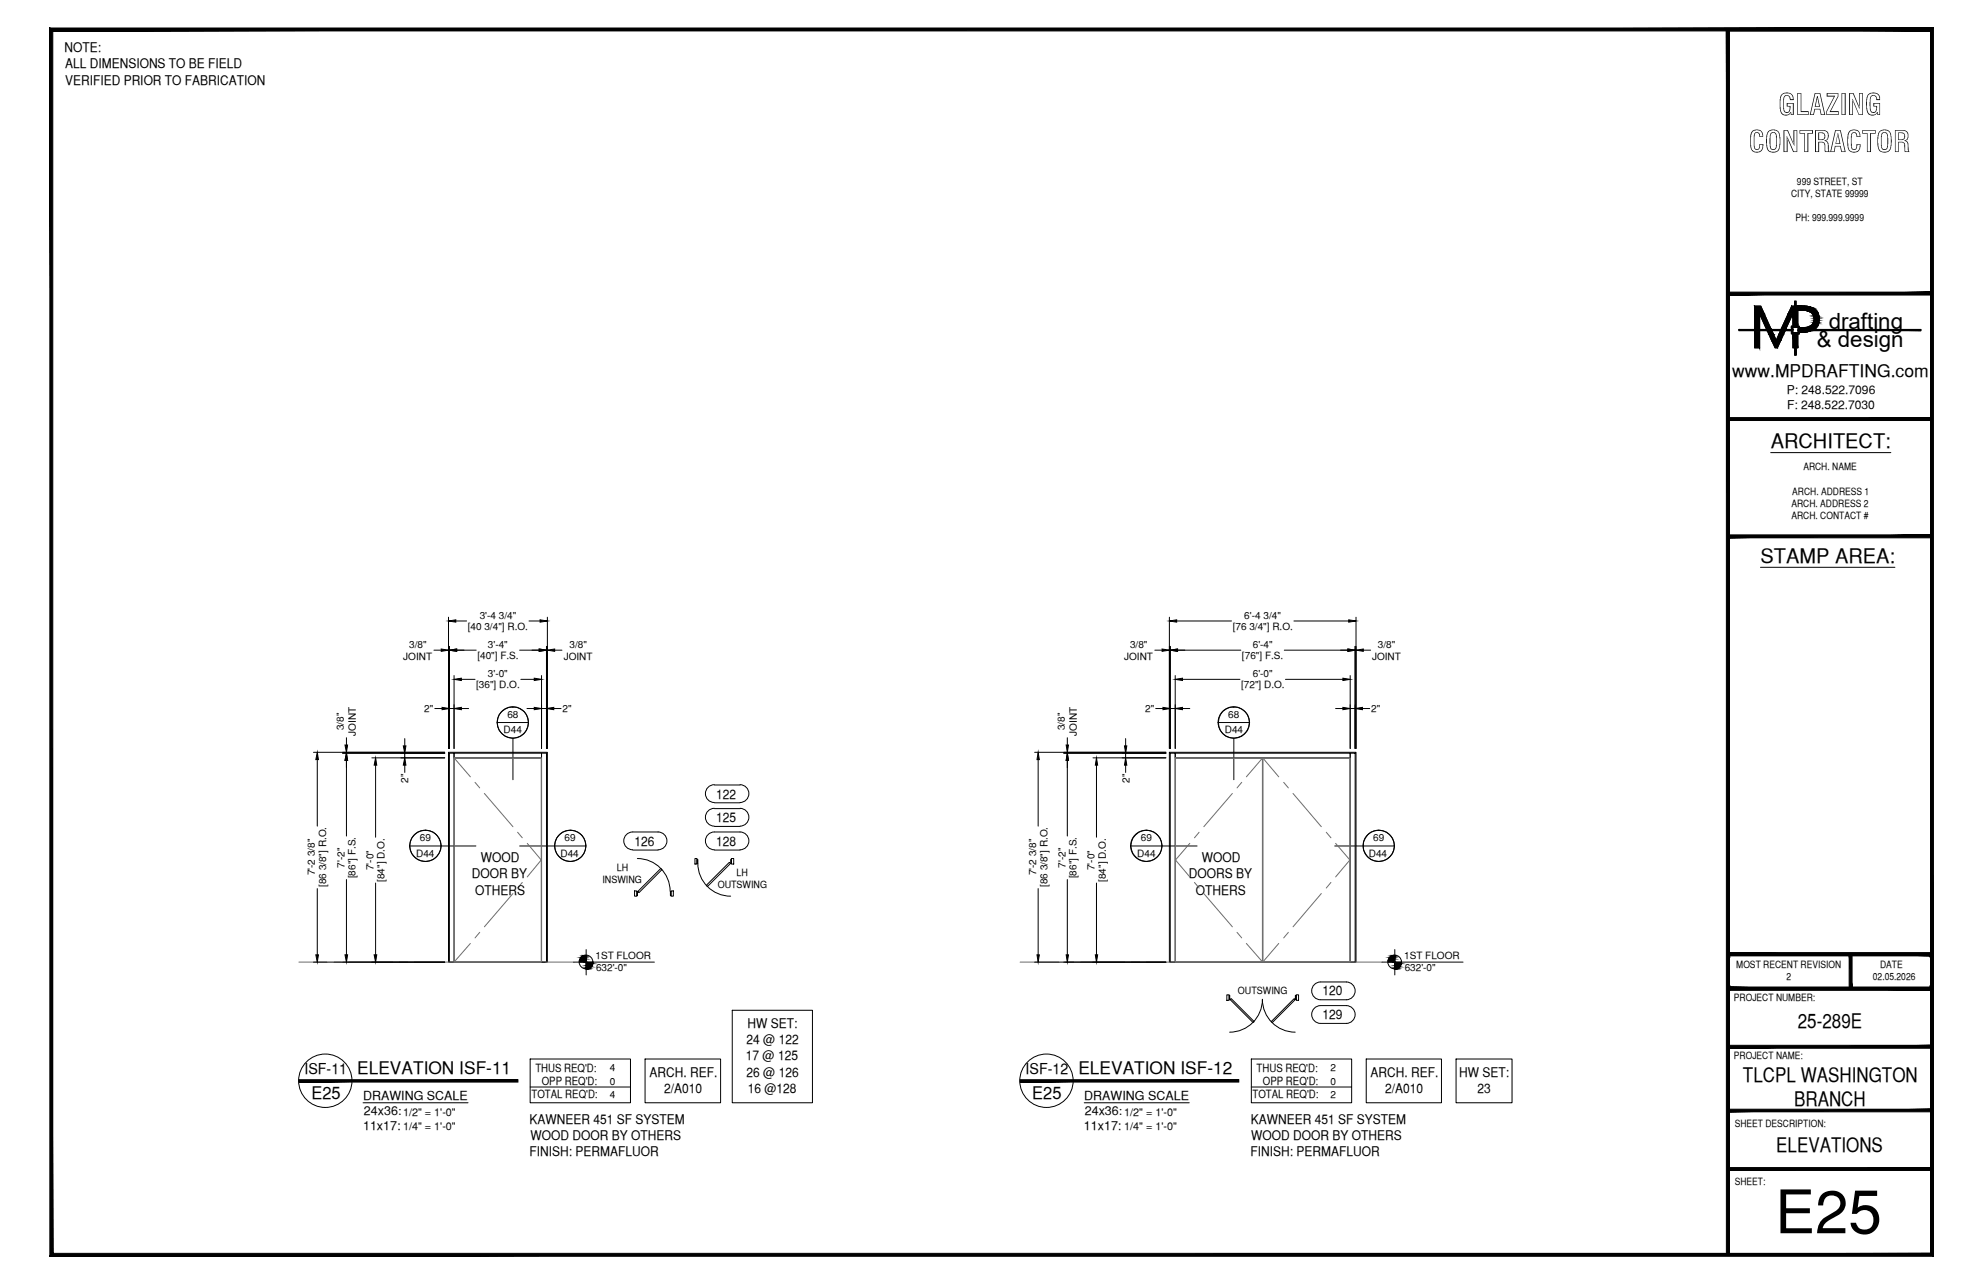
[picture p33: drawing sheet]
<svg xmlns="http://www.w3.org/2000/svg" width="432mm" height="279mm" viewBox="0 0 432 279" stroke-linecap="round" stroke-linejoin="round" font-family="sans-serif">
<defs><g id="words">
<text font-size="13.1" x="386.5" y="268.4">E25</text>
<g font-size="6.3">
<text x="387.2" y="25">GLAZING</text>
<text x="380.8" y="33.1">CONTRACTOR</text>
</g>
<g font-size="4.9">
<text x="398.2" y="71.5">drafting</text>
<text x="395.6" y="75.5">&amp; design</text>
</g>
<g font-size="4.4">
<text x="385.6" y="97.5">ARCHITECT:</text>
<text x="383.3" y="122.5">STAMP AREA:</text>
<text x="391.5" y="223.7">25-289E</text>
<text x="379.5" y="235.4">TLCPL WASHINGTON</text>
<text x="390.7" y="240.7">BRANCH</text>
<text x="386.8" y="250.7">ELEVATIONS</text>
</g>
<g font-size="3.8">
<text x="377.2" y="82">www.MPDRAFTING.com</text>
<text x="77.8" y="233.6">ELEVATION ISF-11</text>
<text x="234.8" y="233.6">ELEVATION ISF-12</text>
<text x="67.8" y="239.1">E25</text>
<text x="224.8" y="239.1">E25</text>
</g>
<g font-size="3.3">
<text x="66.3" y="233.8">ISF-11</text>
<text x="223.3" y="233.8">ISF-12</text>
</g>
<g font-size="2.9">
<text x="14" y="11.2">NOTE:</text>
<text x="14.2" y="14.8">ALL DIMENSIONS TO BE FIELD</text>
<text x="14.2" y="18.4">VERIFIED PRIOR TO FABRICATION</text>
<text x="156" y="173.8">122</text>
<text x="156" y="178.9">125</text>
<text x="138.2" y="184">126</text>
<text x="156" y="184">128</text>
<text x="102.7" y="191.1">DOOR BY</text>
<text x="104.7" y="187.6">WOOD</text>
<text x="258.9" y="191.1">DOORS BY</text>
<text x="261.7" y="187.6">WOOD</text>
<text x="103.4" y="194.7">OTHERS</text>
<text x="260.4" y="194.7">OTHERS</text>
<text x="288" y="221.7">129</text>
<text x="288" y="216.6">120</text>
<text x="162.6" y="227.2">24 @ 122</text>
<text x="162.8" y="223.6">HW SET:</text>
<text x="162.4" y="230.8">17 @ 125</text>
<text x="141.4" y="234.4">ARCH. REF.</text>
<text x="144.6" y="237.9">2/A010</text>
<text x="162.6" y="234.3">26 @ 126</text>
<text x="162.8" y="237.9">16 @128</text>
<text x="298.4" y="234.4">ARCH. REF.</text>
<text x="301.6" y="237.9">2/A010</text>
<text x="317.8" y="234.4">HW SET:</text>
<text x="321.8" y="237.9">23</text>
<text x="115.3" y="244.5">KAWNEER 451 SF SYSTEM</text>
<text x="272.4" y="244.5">KAWNEER 451 SF SYSTEM</text>
<text x="115.3" y="251.6">FINISH: PERMAFLUOR</text>
<text x="115.5" y="248">WOOD DOOR BY OTHERS</text>
<text x="272.3" y="251.6">FINISH: PERMAFLUOR</text>
<text x="272.5" y="248">WOOD DOOR BY OTHERS</text>
</g>
<g font-size="2.7">
<text x="79.1" y="239.3">DRAWING SCALE</text>
<text x="236.1" y="239.3">DRAWING SCALE</text>
<text x="79.1" y="245.9">11x17:</text>
<text x="79.2" y="242.6">24x36:</text>
<text x="236" y="245.9">11x17:</text>
<text x="236.2" y="242.6">24x36:</text>
</g>
<g font-size="2.6">
<text x="389.1" y="85.8">P: 248.522.7096</text>
<text x="389.1" y="89">F: 248.522.7030</text>
</g>
<g font-size="2.5">
<text x="116.6" y="233.2">THUS REQ'D:</text>
<text x="273.6" y="233.2">THUS REQ'D:</text>
<text x="115.8" y="239">TOTAL REQ'D:</text>
<text x="118" y="236.2">OPP REQ'D:</text>
<text x="272.7" y="239">TOTAL REQ'D:</text>
<text x="275" y="236.2">OPP REQ'D:</text>
</g>
<g font-size="2.4">
<text x="87.8" y="242.8">1/2&quot; = 1'-0&quot;</text>
<text x="87.8" y="245.9">1/4&quot; = 1'-0&quot;</text>
<text x="244.8" y="242.8">1/2&quot; = 1'-0&quot;</text>
<text x="244.8" y="245.9">1/4&quot; = 1'-0&quot;</text>
</g>
<g font-size="2.2">
<text x="391.3" y="40.2">999 STREET, ST</text>
<text x="390" y="42.9">CITY, STATE 99999</text>
<text x="391" y="48.2">PH: 999.999.9999</text>
<text x="390.3" y="107.6">ARCH. ADDRESS 1</text>
<text x="392.7" y="102.3">ARCH. NAME</text>
<text x="390.1" y="110.3">ARCH. ADDRESS 2</text>
<text x="390.1" y="113">ARCH. CONTACT #</text>
<text x="101.9" y="137.1">[40 3/4&quot;] R.O.</text>
<text x="104.5" y="134.7">3'-4 3/4&quot;</text>
<text x="268.4" y="137.1">[76 3/4&quot;] R.O.</text>
<text x="271" y="134.7">6'-4 3/4&quot;</text>
<text x="87.8" y="143.6">JOINT</text>
<text x="89.1" y="140.9">3/8&quot;</text>
<text x="103.9" y="143.4">[40&quot;] F.S.</text>
<text x="106.2" y="141">3'-4&quot;</text>
<text x="122.7" y="143.6">JOINT</text>
<text x="124" y="140.9">3/8&quot;</text>
<text x="244.8" y="143.6">JOINT</text>
<text x="246.1" y="140.9">3/8&quot;</text>
<text x="270.4" y="143.4">[76&quot;] F.S.</text>
<text x="272.8" y="141">6'-4&quot;</text>
<text x="298.8" y="143.6">JOINT</text>
<text x="300" y="140.9">3/8&quot;</text>
<text x="103.7" y="149.8">[36&quot;] D.O.</text>
<text x="106.2" y="147.4">3'-0&quot;</text>
<text x="270.3" y="149.8">[72&quot;] D.O.</text>
<text x="272.8" y="147.4">6'-0&quot;</text>
<text x="92.4" y="154.9">2&quot;</text>
<text x="122.5" y="154.9">2&quot;</text>
<text x="249.4" y="154.9">2&quot;</text>
<text x="298.6" y="154.9">2&quot;</text>
<text x="74.9" y="158.9" transform="rotate(-90 74.9 158.9)">3/8&quot;</text>
<text x="77.5" y="160.1" transform="rotate(-90 77.5 160.1)">JOINT</text>
<text x="109.7" y="159.6">D44</text>
<text x="110.5" y="156.3">68</text>
<text x="231.8" y="158.9" transform="rotate(-90 231.8 158.9)">3/8&quot;</text>
<text x="234.5" y="160.1" transform="rotate(-90 234.5 160.1)">JOINT</text>
<text x="266.7" y="159.6">D44</text>
<text x="267.5" y="156.3">68</text>
<text x="88.9" y="170.4" transform="rotate(-90 88.9 170.4)">2&quot;</text>
<text x="245.9" y="170.4" transform="rotate(-90 245.9 170.4)">2&quot;</text>
<text x="91.4" y="183.1">69</text>
<text x="122.9" y="183.1">69</text>
<text x="248.4" y="183.1">69</text>
<text x="299" y="183.1">69</text>
<text x="68.6" y="190.5" transform="rotate(-90 68.6 190.5)">7'-2 3/8&quot;</text>
<text x="75" y="188.8" transform="rotate(-90 75 188.8)">7'-2&quot;</text>
<text x="77.4" y="191.1" transform="rotate(-90 77.4 191.1)">[86&quot;] F.S.</text>
<text x="81.3" y="189.4" transform="rotate(-90 81.3 189.4)">7'-0&quot;</text>
<text x="83.8" y="191.9" transform="rotate(-90 83.8 191.9)">[84&quot;] D.O.</text>
<text x="90.6" y="186.4">D44</text>
<text x="122" y="186.4">D44</text>
<text x="134.3" y="189.5">LH</text>
<text x="160.3" y="190.6">LH</text>
<text x="225.6" y="190.5" transform="rotate(-90 225.6 190.5)">7'-2 3/8&quot;</text>
<text x="232" y="188.8" transform="rotate(-90 232 188.8)">7'-2&quot;</text>
<text x="234.4" y="191.1" transform="rotate(-90 234.4 191.1)">[86&quot;] F.S.</text>
<text x="238.3" y="189.4" transform="rotate(-90 238.3 189.4)">7'-0&quot;</text>
<text x="240.8" y="191.9" transform="rotate(-90 240.8 191.9)">[84&quot;] D.O.</text>
<text x="247.6" y="186.4">D44</text>
<text x="298.1" y="186.4">D44</text>
<text x="71.1" y="193" transform="rotate(-90 71.1 193)">[86 3/8&quot;] R.O.</text>
<text x="131.2" y="192.2">INSWING</text>
<text x="156.3" y="193.3">OUTSWING</text>
<text x="228.1" y="193" transform="rotate(-90 228.1 193)">[86 3/8&quot;] R.O.</text>
<text x="129.7" y="208.7">1ST FLOOR</text>
<text x="305.8" y="208.7">1ST FLOOR</text>
<text x="129.8" y="211.3">632'-0&quot;</text>
<text x="305.9" y="211.3">632'-0&quot;</text>
<text x="378.1" y="210.6">MOST RECENT REVISION</text>
<text x="389" y="213.3">2</text>
<text x="407.8" y="213.2">02.05.2026</text>
<text x="409.4" y="210.6">DATE</text>
<text x="269.6" y="216.2">OUTSWING</text>
<text x="377.6" y="217.8">PROJECT NUMBER:</text>
<text x="132.8" y="233.1">4</text>
<text x="289.8" y="233.1">2</text>
<text x="377.6" y="230.4">PROJECT NAME:</text>
<text x="132.8" y="236">0</text>
<text x="132.8" y="238.8">4</text>
<text x="289.8" y="236">0</text>
<text x="289.8" y="238.8">2</text>
<text x="377.8" y="245.2">SHEET DESCRIPTION:</text>
<text x="377.8" y="257.9">SHEET:</text>
</g>
</g></defs>
<!-- layer: COMPONENTS -->
<path d="M97.9 163.9h1v45.5h-1zM98.9 163.9h19v1h-19zM117.9 163.9h1.1v45.5h-1.1zM254.8 163.9h1.1v45.5h-1.1zM255.9 163.9h38.1v1h-38.1zM294 163.9h1.1v45.5h-1.1z" fill="none" stroke="#000" stroke-width=".22"/>
<!-- layer: ROUGH OPENING -->
<path d="M97.7 163.7h21.5v45.7h-21.5zM254.6 163.7h40.7v45.7h-40.7z" fill="none" stroke="#000" stroke-width=".22"/>
<!-- layer: SYMBOLS -->
<path d="M111.7 153.9h.9M268.7 153.9h.9M92.6 180.7l.9 .1M124.2 180.7l-.9 .1M249.6 180.7l.9 .1M300.2 180.7l-.9 .1" fill="none" stroke="#fff" stroke-width=".22"/>
<g fill="#fff" stroke="#fff" stroke-width=".22">
<path d="M90.9 187l1.7 .5zM90.9 187l2.6 .3-.9 .2zM90.2 186.4l.7 .6 2.6 .3zM90.2 186.4l4.2 .6-.9 .3zM89.7 185.7l.5 .7 4.2 .6zM89.7 185.7l5.4 .7-.7 .6zM89.3 184.9l.4 .8 5.4 .7zM89.3 184.9l6.3 .8-.5 .7zM89.2 184.1l.1 .8 6.3 .8zM89.2 184.1l6.7 .8-.3 .8zM89.3 183.2l-.1 .9 6.7 .8zM89.3 183.2l6.8 .9-.2 .8zM89.7 182.4l-.4 .8 6.8 .9zM89.7 182.4l6.2 .8 .2 .9zM90.2 181.7l-.5 .7 6.2 .8zM90.2 181.7l5.4 .7 .3 .8zM90.2 181.7l5.4 .7-4.7-1.3zM90.9 181.1l4.2 .6 .5 .7zM90.9 181.1l4.2 .6-3.3-.9zM91.8 180.8l2.6 .3 .7 .6zM91.8 180.8l2.6 .3-1.8-.4zM92.6 180.7l1.8 .4z"/>
<path d="M124.2 187.5l1.7-.5zM123.3 187.3l.9 .2 1.7-.5zM123.3 187.3l3.3-.9-.7 .6zM122.5 187l.8 .3 3.3-.9zM122.5 187l4.6-1.3-.5 .7zM121.8 186.4l.7 .6 4.6-1.3zM121.8 186.4l5.6-1.5-.3 .8zM121.2 185.7l.6 .7 5.6-1.5zM121.2 185.7l6.4-1.6-.2 .8zM120.9 184.9l.3 .8 6.4-1.6zM120.9 184.9l6.5-1.7 .2 .9zM120.8 184.1l.1 .8 6.5-1.7zM120.8 184.1l6.3-1.7 .3 .8zM120.9 183.2l-.1 .9 6.3-1.7zM120.9 183.2l5.7-1.5 .5 .7zM121.2 182.4l-.3 .8 5.7-1.5zM121.2 182.4l4.7-1.3 .7 .6zM121.8 181.7l-.6 .7 4.7-1.3zM121.8 181.7l3.3-.9 .8 .3zM121.8 181.7l3.3-.9-2.6 .3zM122.5 181.1l1.7-.4 .9 .1zM122.5 181.1l1.7-.4z"/>
<path d="M110 160.2l1.7 .5zM110 160.2l2.6 .3-.9 .2zM109.3 159.6l.7 .6 2.6 .3zM109.3 159.6l4 .6-.7 .3zM108.7 158.9l.6 .7 4 .6zM108.7 158.9l5.4 .7-.8 .6zM108.4 158.1l.3 .8 5.4 .7zM108.4 158.1l6.2 .8-.5 .7zM108.3 157.2l.1 .9 6.2 .8zM108.3 157.2l6.6 .9-.3 .8zM108.4 156.3l-.1 .9 6.6 .9zM108.4 156.3l6.7 .9-.2 .9zM108.7 155.5l-.3 .8 6.7 .9zM108.7 155.5l6.2 .8 .2 .9zM109.3 154.8l-.6 .7 6.2 .8zM109.3 154.8l5.3 .7 .3 .8zM109.3 154.8l5.3 .7-4.6-1.2zM110 154.3l4.1 .5 .5 .7zM110 154.3l4.1 .5-3.3-.9zM110.8 153.9l2.5 .4 .8 .5zM110.8 153.9l2.5 .4-1.6-.4zM111.7 153.9h.9l.7 .4z"/>
<path d="M248 187l1.6 .5zM248 187l2.5 .3-.9 .2zM247.3 186.4l.7 .6 2.5 .3zM247.3 186.4l4 .6-.8 .3zM246.7 185.7l.6 .7 4 .6zM246.7 185.7l5.3 .7-.7 .6zM246.4 184.9l.3 .8 5.3 .7zM246.4 184.9l6.2 .8-.6 .7zM246.3 184.1l.1 .8 6.2 .8zM246.3 184.1l6.6 .8-.3 .8zM246.4 183.2l-.1 .9 6.6 .8zM246.4 183.2l6.6 .9-.1 .8zM246.7 182.4l-.3 .8 6.6 .9zM246.7 182.4l6.2 .8 .1 .9zM247.3 181.7l-.6 .7 6.2 .8zM247.3 181.7l5.3 .7 .3 .8zM247.3 181.7l5.3 .7-4.6-1.3zM248 181.1l4 .6 .6 .7zM248 181.1l4 .6-3.2-.9zM248.8 180.8l2.5 .3 .7 .6zM248.8 180.8l2.5 .3-1.7-.4zM249.6 180.7l1.7 .4z"/>
<path d="M300.2 187.5l1.7-.5zM299.3 187.3l.9 .2 1.7-.5zM299.3 187.3l3.3-.9-.7 .6zM298.5 187l.8 .3 3.3-.9zM298.5 187l4.7-1.3-.6 .7zM297.8 186.4l.7 .6 4.7-1.3zM297.8 186.4l5.7-1.5-.3 .8zM297.3 185.7l.5 .7 5.7-1.5zM297.3 185.7l6.4-1.6-.2 .8zM296.9 184.9l.4 .8 6.4-1.6zM296.9 184.9l6.6-1.7 .2 .9zM296.9 184.1v.8l6.6-1.7zM296.9 184.1l6.3-1.7 .3 .8zM296.9 183.2v.9l6.3-1.7zM296.9 183.2l5.7-1.5 .6 .7zM297.3 182.4l-.4 .8 5.7-1.5zM297.3 182.4l4.6-1.3 .7 .6zM297.8 181.7l-.5 .7 4.6-1.3zM297.8 181.7l3.3-.9 .8 .3zM297.8 181.7l3.3-.9-2.6 .3zM298.5 181.1l1.7-.4 .9 .1zM298.5 181.1l1.7-.4z"/>
<path d="M267 160.2l1.7 .5zM267 160.2l2.6 .3-.9 .2zM266.3 159.6l.7 .6 2.6 .3zM266.3 159.6l4.1 .6-.8 .3zM265.7 158.9l.6 .7 4.1 .6zM265.7 158.9l5.4 .7-.7 .6zM265.4 158.1l.3 .8 5.4 .7zM265.4 158.1l6.3 .8-.6 .7zM265.3 157.2l.1 .9 6.3 .8zM265.3 157.2l6.7 .9-.3 .8zM265.4 156.3l-.1 .9 6.7 .9zM265.4 156.3l6.7 .9-.1 .9zM265.7 155.5l-.3 .8 6.7 .9zM265.7 155.5l6.3 .8 .1 .9zM266.3 154.8l-.6 .7 6.3 .8zM266.3 154.8l5.4 .7 .3 .8zM266.3 154.8l5.4 .7-4.7-1.2zM267 154.3l4.1 .5 .6 .7zM267 154.3l4.1 .5-3.3-.9zM267.8 153.9l2.6 .4 .7 .5zM267.8 153.9l2.6 .4-1.7-.4zM268.7 153.9h.9l.8 .4z"/>
</g>
<g fill="none" stroke="#000" stroke-width=".22">
<path d="M108.3 157.2h6.8M265.3 157.2h6.8M111.7 160.7v9M268.7 160.7v9M89.2 184.1h14.4M113.2 184.1h14.4M246.3 184.1h14.4M290.6 184.1h13.1M124.9 209.4h17.6M127.6 206.6v5.6M300.9 209.4h17.7M303.7 206.6v5.6"/>
<path d="M115.4 230.4h21.9v9.6h-21.9zM115.4 236.5h21.9M272.5 230.4h21.8v9.6h-21.8zM272.5 236.5h21.8"/>
<circle cx="111.7" cy="157.3" r="3.4"/>
<circle cx="111.7" cy="157.2" r="3.4"/>
<circle cx="268.6" cy="157.2" r="3.4"/>
<circle cx="268.7" cy="157.3" r="3.4"/>
<circle cx="92.6" cy="184.1" r="3.4"/>
<circle cx="124.2" cy="184.1" r="3.4"/>
<circle cx="249.6" cy="184.1" r="3.4"/>
<circle cx="249.7" cy="184.1" r="3.4"/>
<circle cx="300.2" cy="184.1" r="3.4"/>
<circle cx="300.3" cy="184.1" r="3.4"/>
<circle cx="127.6" cy="209.3" r="1.49"/>
<circle cx="303.7" cy="209.3" r="1.49"/>
<circle cx="70.8" cy="235.2" r="5.8"/>
<circle cx="227.9" cy="235.2" r="5.8"/>
</g>
<!-- layer: GRID LINES -->
<g fill="none" stroke="#6c6c6c" stroke-width=".22">
<path d="M65.1 209.4h6.1M72.8 209.4h1.6M75.9 209.4h9.6M87.1 209.4h1.5M90.2 209.4h9.6M101.3 209.4h1.6M104.5 209.4h9.5M115.6 209.4h1.6M118.8 209.4h6.1M222.1 209.4h8.5M232.2 209.4h1.5M235.3 209.4h9.6"/>
<path d="M246.4 209.4h1.6M249.6 209.4h9.5M260.7 209.4h1.6M263.9 209.4h9.5M275 209.4h1.6M278.2 209.4h9.5M289.3 209.4h1.6M292.5 209.4h8.4"/>
</g>
<!-- layer: SURROUNDING CONDITIONS -->
<path d="M98.9 164.9h19v44.5h-19zM98.9 165h19v44.3h-19zM255.9 164.9h38.1v44.5h-38.1zM256 165h18.9v44.3h-18.9zM275 165h18.9v44.3h-18.9z" fill="none" stroke="#6c6c6c" stroke-width=".22"/>
<!-- layer: LIGHT_1 -->
<g fill="none" stroke="#6c6c6c" stroke-width=".22">
<path d="M98.9 164.9l3.5 4.1M103.4 170.2l1.1 1.2M105.5 172.7l6.2 7.2M268.4 172.7l-6.3 7.2M270.4 170.2l-1 1.2M271.4 169l3.6-4.1 3.4 4.1M279.5 170.2l1 1.2M281.6 172.7l6.1 7.2M111.7 194.4l-6.2 7.3M112.7 181.1l1 1.2M113.7 192l-1 1.2M114.8 183.5l3.1 3.6-3.1 3.7"/>
<path d="M259.1 183.5l-3.1 3.6 3.1 3.7M260.1 192l1 1.2M261.1 181.1l-1 1.2M262.1 194.4l6.3 7.3M287.7 194.4l-6.1 7.3M288.8 181.1l1 1.2M289.8 192l-1 1.2M290.8 183.5l3.1 3.6-3.1 3.7M102.4 205.3l-3.5 4.1M104.5 202.9l-1.1 1.2M269.4 202.9l1 1.2M271.4 205.3l3.6 4.1 3.4-4.1"/>
<path d="M280.5 202.9l-1 1.2"/>
</g>
<!-- layer: SYMBOLS -->
<g fill="#000" stroke="#000" stroke-width=".22">
<path d="M127.4 207.9h.2zM127.6 210.8h.5zM303.5 207.9h.2zM303.7 210.8h.5z"/>
<path d="M127.4 207.9l.2 .1zM127.1 208h.5z"/>
<path d="M127.1 208l.5 .1v-.1zM126.9 208.1l.2-.1 .5 .1z"/>
<path d="M126.9 208.1l.7 .2v-.2zM126.7 208.3l.2-.2 .7 .2z"/>
<path d="M126.7 208.3l.9 .1v-.1zM126.5 208.4l.2-.1 .9 .1z"/>
<path d="M126.5 208.4l1.1 .3v-.3zM126.5 208.4l1.1 .3h-1.2z"/>
<path d="M126.4 208.7l1.2 .2v-.2zM126.4 208.7l1.2 .2h-1.4z"/>
<path d="M126.2 208.9l1.4 .2v-.2zM126.2 208.9l1.4 .2h-1.4z"/>
<path d="M126.2 209.1l1.4 .3v-.3zM126.2 209.1l1.4 .3h-1.4z"/>
<path d="M127.6 210.9h.3zM127.6 210.8l.3 .1z"/>
<path d="M127.6 210.7l.5 .1 .3-.1zM127.6 210.7l.5 .1h-.5z"/>
<path d="M127.6 210.5l.8 .2 .2-.2zM127.6 210.5l.8 .2h-.8z"/>
<path d="M127.6 210.4l1 .1 .2-.1zM127.6 210.4l1 .1h-1z"/>
<path d="M127.6 210.1l1.2 .3 .2-.3zM127.6 210.1l1.2 .3h-1.2z"/>
<path d="M127.6 209.9l1.4 .2v-.2zM127.6 209.9l1.4 .2h-1.4z"/>
<path d="M127.6 209.4l1.6 .3v-.3zM127.6 209.4l1.6 .3h-1.6z"/>
<path d="M127.6 209.7l1.4 .2 .2-.2zM127.6 209.7l1.4 .2h-1.4z"/>
<path d="M303.5 207.9l.2 .1zM303.2 208h.5z"/>
<path d="M303.2 208l.5 .1v-.1zM303 208.1l.2-.1 .5 .1z"/>
<path d="M303 208.1l.7 .2v-.2zM303 208.1l.7 .2h-.9z"/>
<path d="M302.8 208.3l.9 .1v-.1zM302.6 208.4l.2-.1 .9 .1z"/>
<path d="M302.6 208.4l1.1 .3v-.3zM302.6 208.4l1.1 .3h-1.2z"/>
<path d="M302.5 208.7l1.2 .2v-.2zM302.5 208.7l1.2 .2h-1.4z"/>
<path d="M302.3 208.9l1.4 .2v-.2zM302.3 208.9l1.4 .2h-1.4z"/>
<path d="M302.3 209.1l1.4 .3v-.3zM302.3 209.1l1.4 .3h-1.4z"/>
<path d="M303.7 210.9h.3zM303.7 210.8l.3 .1z"/>
<path d="M303.7 210.7l.5 .1 .3-.1zM303.7 210.7l.5 .1h-.5z"/>
<path d="M303.7 210.5l.8 .2 .2-.2zM303.7 210.5l.8 .2h-.8z"/>
<path d="M303.7 210.4l1 .1 .2-.1zM303.7 210.4l1 .1h-1z"/>
<path d="M303.7 210.1l1.2 .3 .1-.3zM303.7 210.1l1.2 .3h-1.2z"/>
<path d="M303.7 209.9l1.3 .2 .1-.2zM303.7 209.9l1.3 .2h-1.3z"/>
<path d="M303.7 209.4l1.5 .3v-.3zM303.7 209.4l1.5 .3h-1.5z"/>
<path d="M303.7 209.7l1.4 .2 .1-.2zM303.7 209.7l1.4 .2h-1.4z"/>
<path d="M65.1 234.9v.6l47.7-.6zM65.1 235.5l47.7-.6v.6z"/>
<path d="M222.1 234.9v.6l47.6-.6zM222.1 235.5l47.6-.6v.6z"/>
</g>
<!-- layer: MEDIUM_2 -->
<g fill="none" stroke="#000" stroke-width=".22">
<path d="M138.2 193.9h.5v1.1h-.5zM138.7 194h.1v.9h-.1zM138.8 186.8a7.1 7.1 0 0 1 7.1 7.2M138.9 194l5-5 .2 .2-5 5zM146 194h.1v.9h-.1zM146.1 193.9h.5v1.1h-.5zM151.3 186.8h.5v1.2h-.5zM151.8 187h.2v.9h-.2zM152 187.9a7.1 7.1 0 0 0 7.1 7.1M153.8 192.7l5-5.1 .3 .3-5 5zM159.1 187h.2v.9h-.2zM159.3 186.8h.5v1.2h-.5z"/>
<path d="M267.1 216.5h.6v1.2h-.6zM267.7 216.6h.1v.9h-.1zM267.8 217.5l.3-.2 5 5-.2 .2zM282.1 216.6h.2v.9h-.2zM282.3 216.5h.5v1.2h-.5zM79.1 240h22.8M236.1 240h22.9M267.7 224.6a7.1 7.1 0 0 0 7.2-7.1 7.1 7.1 0 0 0 7.1 7.1M276.8 222.3l5-5 .3 .2-5 5z"/>
</g>
<!-- layer: NOTES -->
<g fill="none" stroke="#000" stroke-width=".22">
<path d="M155.5 175.9a1.94 1.94 0 0 0-1.9 1.9 1.94 1.94 0 0 0 1.9 2M155.5 170.8a1.94 1.94 0 0 0-1.9 1.9 1.94 1.94 0 0 0 1.9 1.9M155.6 176h5.6M155.6 179.8h5.6M155.6 170.8h5.6M155.6 174.7h5.6M161.1 175.9a1.94 1.94 0 0 1 2 1.9 1.94 1.94 0 0 1-2 2M161.1 170.8a1.94 1.94 0 0 1 2 1.9 1.94 1.94 0 0 1-2 1.9M137.8 185h5.5M143.3 181a1.94 1.94 0 0 1 1.9 2 1.94 1.94 0 0 1-1.9 1.9M143.3 181h-5.5a1.94 1.94 0 0 0-2 2 1.94 1.94 0 0 0 2 1.9M155.5 181a1.94 1.94 0 0 0-1.9 2 1.94 1.94 0 0 0 1.9 1.9"/>
<path d="M155.6 181h5.6M155.6 185h5.6M161.1 181a1.94 1.94 0 0 1 2 2 1.94 1.94 0 0 1-2 1.9M159.4 219.8h17.5v20.2h-17.5zM287.6 218.8a1.94 1.94 0 0 0-2 2 1.94 1.94 0 0 0 2 1.9M287.6 213.7a1.94 1.94 0 0 0-2 1.9 1.94 1.94 0 0 0 2 2M287.6 218.8h5.6M287.6 213.7h5.6M287.6 217.6h5.6M293.1 218.8a1.94 1.94 0 0 1 2 2 1.94 1.94 0 0 1-2 1.9M293.1 213.7a1.94 1.94 0 0 1 2 1.9 1.94 1.94 0 0 1-2 2M140.5 230.4h16.4v9.6h-16.4z"/>
<path d="M287.6 222.7h5.6M297.5 230.4h16.4v9.6h-16.4zM317.1 230.4h12.1v9.6h-12.1z"/>
</g>
<!-- layer: DIM -->
<g fill="none" stroke="#000" stroke-width=".22">
<path d="M97.7 134.3v28.6M99.3 135.1h2.3M115.2 135.1h2.4M119.2 134.3v28.6M254.6 134.3v28.6M256.2 135.1h12M281.7 135.1h12M295.3 134.3v28.6M94.5 141.5h1.6M94.7 154.2h1.6M97.7 141.5h.2M97.9 140.7v22.2"/>
<path d="M97.9 154.2h1M98.9 147v15.9M99.4 141.5h4.3M100.5 154.2h1.5M100.5 147.8h2.9M113.2 141.5h4.2M113.4 147.8h2.9M114.7 154.2h1.6M117.9 154.2h1.1M117.9 147v15.9M119 140.7v22.2M119 141.5h.2"/>
<path d="M120.6 154.2h1.6M120.8 141.5h1.6M251.5 141.5h1.5M251.7 154.2h1.5M254.6 141.5h.2M254.8 154.2h1.1M254.8 140.7v22.2M255.9 147v15.9M256.4 141.5h13.8M257.5 154.2h1.6M257.5 147.8h12.5M279.7 141.5h13.8"/>
<path d="M279.9 147.8h12.5M290.8 154.2h1.6M294 154.2h1.1M294 147v15.9M295.1 141.5h.2M295.1 140.7v22.2M296.7 154.2h1.6M296.9 141.5h1.5M68.3 163.7h28.5M69.1 165.3v14.5M74.6 163.9h22.2M75.4 160.5v1.6"/>
<path d="M75.4 163.7v.2M75.4 165.5v16.4M81 164.9h15.8M81.8 166.5v15.7M88.1 160.7v1.6M88.1 163.9v1M88.1 166.5v1.6M225.3 163.7h28.6M226.1 165.3v14.5M231.6 163.9h22.3M232.4 160.5v1.6M232.4 163.7v.2"/>
<path d="M232.4 165.5v16.4M238 164.9h15.9M238.8 166.5v15.7M245.1 160.7v1.6M245.1 163.9v1M245.1 166.5v1.6M69.1 193.4v14.4M75.4 191.4v16.4M81.8 192.2v15.6M226.1 193.4v14.4M232.4 191.4v16.4M238.8 192.2v15.6"/>
<path d="M68.3 209.4h28.5M225.3 209.4h28.6"/>
</g>
<g fill="#000" stroke="#000" stroke-width=".22">
<path d="M97.7 135.1l1.6-.2v.5zM117.6 134.9l1.6 .2-1.6 .3zM254.6 135.1l1.6-.2v.5zM293.7 134.9l1.6 .2-1.6 .3zM96.1 141.2l1.6 .3-1.6 .2zM96.3 153.9l1.6 .3-1.6 .2zM97.9 141.5l1.5-.3v.5zM98.9 154.2l1.6-.3v.5zM98.9 147.8l1.6-.2v.5zM116.3 147.6l1.6 .2-1.6 .3zM116.3 153.9l1.6 .3-1.6 .2zM117.4 141.2l1.6 .3-1.6 .2z"/>
<path d="M119 154.2l1.6-.3v.5zM119.2 141.5l1.6-.3v.5zM253 141.2l1.6 .3-1.6 .2zM253.2 153.9l1.6 .3-1.6 .2zM254.8 141.5l1.6-.3v.5zM255.9 154.2l1.6-.3v.5zM255.9 147.8l1.6-.2v.5zM292.4 147.6l1.6 .2-1.6 .3zM292.4 153.9l1.6 .3-1.6 .2zM293.5 141.2l1.6 .3-1.6 .2zM295.1 154.2l1.6-.3v.5zM295.3 141.5l1.6-.3v.5z"/>
<path d="M69.1 163.7l.2 1.6h-.5zM75.4 163.9l.3 1.6h-.6zM75.1 162.1h.6l-.3 1.6zM81.8 164.9l.2 1.6h-.5zM87.8 162.3h.6l-.3 1.6zM88.1 164.9l.3 1.6h-.6zM226.1 163.7l.2 1.6h-.5zM232.4 163.9l.3 1.6h-.5zM232.2 162.1h.5l-.3 1.6zM238.8 164.9l.2 1.6h-.5zM244.9 162.3h.5l-.3 1.6zM245.1 164.9l.3 1.6h-.5z"/>
<path d="M68.8 207.8h.5l-.2 1.6zM75.1 207.8h.6l-.3 1.6zM81.5 207.8h.5l-.2 1.6zM225.8 207.8h.5l-.2 1.6zM232.2 207.8h.5l-.3 1.6zM238.5 207.8h.5l-.2 1.6z"/>
</g>
<!-- layer: TITLE BLOCK -->
<g fill="#000" stroke="#000" stroke-width=".22">
<path d="M393.1 71.3h2.4zM394.3 68h1.6z"/>
<path d="M376.3 6.5v.2h44.1zM376.3 6.5h44.3l-.2 .2z"/>
<path d="M375.9 6.4l.7 266.6v-266.6zM375.9 6.4l.7 266.6h-.7z"/>
<path d="M420.6 6.5l-.2 .2 .2 234.9zM420.4 6.7l.2 234.9h-.2z"/>
<path d="M421 6.1l-.6 .6 .6 266.7zM420.4 6.7l.6 266.7-.6-.7zM10.9 273.4h410.1l-.6-.7zM10.9 273.4l.6-.7h408.9zM10.9 6.1v267.3l.6-.7zM10.9 6.1l.6 .6v266zM10.9 6.1l.6 .6 409.5-.6zM11.5 6.7l409.5-.6-.6 .6z"/>
<path d="M382.1 68.3h1.1zM382.1 68.3h1.1z"/>
<path d="M382.1 68.3l1.1 3.3v-3.3zM382.1 68.3l1.1 3.3h-1.1z"/>
<path d="M382.1 72.1l1.1 3.6v-3.6zM382.1 72.1l1.1 3.6h-1.1z"/>
<path d="M382.1 66.6l2.1 1.7-.8-1.7zM382.1 66.6l2.1 1.7h-2.1z"/>
<path d="M383.2 68.3h1zM383.2 68.3h1z"/>
<path d="M383.2 68.3l2.4 3.3-1.4-3.3zM383.2 68.3l2.4 3.3h-1z"/>
<path d="M384.9 72.1l1.3 .7-.3-.7zM384.9 72.1l1.3 .7h-1z"/>
<path d="M385.2 72.8l1.6 1.2-.6-1.2zM385.2 72.8l1.6 1.2h-1z"/>
<path d="M385.8 74l1.2 1.7 .8-1.7zM385.8 74l1.2 1.7h-.5z"/>
<path d="M387.3 72.8l.5 1.2 .6-1.2zM387.3 72.8l.5 1.2h-1z"/>
<path d="M387.7 72.1l.7 .7 .3-.7zM387.7 72.1l.7 .7h-1.1z"/>
<path d="M389.4 68.3l-.5 3.3 1.5-3.3zM389.4 68.3l-.5 3.3h-1z"/>
<path d="M390.1 71.2l.3 .5v-.5zM390.1 71.2l.3 .5h-.3z"/>
<path d="M378.7 71.7l11.7 .2v-.2zM378.7 71.7l11.7 .2h-11.7z"/>
<path d="M390.1 71.9l.3 .5v-.5zM390.1 71.9l.3 .5h-.3z"/>
<path d="M390.1 66.6l.6 1.7v-1.7zM390.1 66.6l.6 1.7h-1.3z"/>
<path d="M390.4 68.3l.3 2.6v-2.6zM390.4 68.3l.3 2.6h-.3z"/>
<path d="M390.4 72.8l.3 2.9v-2.9zM390.4 72.8l.3 2.9h-.3z"/>
<path d="M390.8 65.5l.3 5.5v-5.5zM390.8 65.5l.3 5.5h-.3z"/>
<path d="M390.8 72.6l.3 4.7v-4.7zM390.8 72.6l.3 4.7h-.3z"/>
<path d="M391.2 67.6l.3 3.3v-3.3zM391.2 67.6l.3 3.3h-.3z"/>
<path d="M391.2 72.8l.3 2.9v-2.9zM391.2 72.8l.3 2.9h-.3z"/>
<path d="M390.1 71l1.7 .2v-.2zM390.1 71l1.7 .2h-1.7z"/>
<path d="M391.5 71.2l.3 .5v-.5zM391.5 71.2l.3 .5h-.3z"/>
<path d="M391.5 71.9l.3 .5v-.5zM391.5 71.9l.3 .5h-.3z"/>
<path d="M390.1 72.4l1.7 .2v-.2zM390.1 72.4l1.7 .2h-1.7z"/>
<path d="M391.2 66.6l2.4 .1zM391.2 66.6l2.4 .1z"/>
<path d="M391.2 66.7l3.1 .2-.7-.2zM391.2 66.7l3.1 .2h-3.1z"/>
<path d="M391.9 72.2h1.7zM391.9 72.2l1.2 .1z"/>
<path d="M391.9 72.1l1.7 .1 .6-.1zM391.9 72.1l1.7 .1h-1.7z"/>
<path d="M391.2 66.9l3.8 .2-.7-.2zM391.2 66.9l3.8 .2h-3.8z"/>
<path d="M391.2 67.1l4.2 .3-.4-.3zM391.2 67.1l4.2 .3h-4.2z"/>
<path d="M391.2 67.4l4.3 .2-.1-.2zM391.2 67.4l4.3 .2h-4.3z"/>
<path d="M392.9 67.6h2.6zM392.9 67.6h2.6z"/>
<path d="M393.3 67.6l2.3 .1-.1-.1zM393.3 67.6l2.3 .1zM393.6 67.7h2zM393.6 67.7h2z"/>
<path d="M393.4 71.2l2.1 .1zM393.1 71.3h2.4zM393.1 71.3h2.4z"/>
<path d="M391.9 71.3l3.3 .3 .3-.3zM391.9 71.3l3.3 .3h-3.3z"/>
<path d="M393.6 67.7l2.1 .1-.1-.1zM393.6 67.7l2.1 .1z"/>
<path d="M393.8 71.2h1.8zM393.4 71.2h2.1z"/>
<path d="M394 67.8l1.9 .2-.2-.2zM394 67.8l1.9 .2h-1.6zM394.3 68h1.6z"/>
<path d="M394.1 71.1l1.5 .1 .1-.1zM393.8 71.2l.3-.1 1.5 .1z"/>
<path d="M394.2 70.9l1.5 .2 .1-.2zM394.2 70.9l1.5 .2h-1.6z"/>
<path d="M394.4 68l1.5 .2v-.2zM394.4 68l1.5 .2h-1.3z"/>
<path d="M394.4 70.9h1.5zM394.2 70.9h1.6z"/>
<path d="M394.6 68.2l1.4 .1-.1-.1zM394.6 68.2l1.4 .1h-1.3z"/>
<path d="M394.6 70.7l1.3 .2v-.2zM394.6 70.7l1.3 .2h-1.5z"/>
<path d="M394.7 68.3l1.3 .2v-.2zM394.7 68.3l1.3 .2h-1.2z"/>
<path d="M394.8 68.5l1.2 .2v-.2zM394.8 68.5l1.2 .2h-1.1zM394.9 68.7h1.1zM394.9 68.7h1.1z"/>
<path d="M394.8 70.4l1.2 .1v-.1zM394.8 70.4l1.2 .1h-1.3z"/>
<path d="M394.7 70.5l1.2 .2 .1-.2zM394.7 70.5l1.2 .2h-1.3z"/>
<path d="M394.9 68.7l1.2 .3-.1-.3zM394.9 68.7l1.2 .3h-1.1z"/>
<path d="M394.9 70.2l1.1 .2v-.2zM394.9 70.2l1.1 .2h-1.2z"/>
<path d="M395 69l1.1 .2v-.2zM395 69l1.1 .2h-1.1z"/>
<path d="M395 69.2l1.1 .2v-.2zM395 69.2l1.1 .2h-1.1z"/>
<path d="M395 69.4l1.1 .3v-.3zM395 69.4l1.1 .3h-1.1z"/>
<path d="M395 69.7l1.1 .1v-.1zM395 69.7l1.1 .1h-1.1z"/>
<path d="M395 69.8l1 .4 .1-.4zM395 69.8l1 .4h-1.1zM394.9 70.2h1.1zM394.9 70.2h1.1z"/>
<path d="M391.5 71.7l26.8 .2v-.2zM391.5 71.7l26.8 .2h-26.8z"/>
<path d="M376.3 64.2h44.3v-.6zM376.3 63.6h44.3l-44.3 .6z"/>
<path d="M376.3 91.5h44.3v-.6zM376.3 90.9h44.3l-44.3 .6z"/>
<path d="M376.3 117h44.3v-.6zM376.3 116.4h44.3l-44.3 .6z"/>
<path d="M376.3 215.1v.4l.3-.7zM376.6 214.8l44 .7h-44.3zM376.6 214.8l44 .7-.2-.7zM420.4 214.8l.2 .3v.4z"/>
<path d="M376.3 215.1v.4l.3-.7zM376.6 214.8l44 .7h-44.3zM376.6 214.8l44 .7-.2-.7zM420.4 214.8l.2 .3v.4z"/>
<path d="M376.6 208l-.3 7.1 .3-.3zM376.3 207.7l.3 .3-.3 7.1z"/>
<path d="M376.6 208l-.3 7.1 .3-.3zM376.3 207.7l.3 .3-.3 7.1z"/>
<path d="M402.7 207.6l.6 7.5v-7.5zM402.7 207.6l.6 7.5h-.6z"/>
<path d="M420.4 208v6.8l.2-7.1zM420.6 207.7v7.4l-.2-.3z"/>
<path d="M420.4 208v6.8l.2-7.1zM420.6 207.7v7.4l-.2-.3z"/>
<path d="M420.6 207.3l-.2 .7 .2-.3zM376.3 207.3h44.3l-.2 .7zM376.3 207.3l.3 .7h43.8zM376.3 207.3l.3 .7-.3-.3z"/>
<path d="M420.6 207.3l-.2 .7 .2-.3zM376.3 207.3h44.3l-.2 .7zM376.3 207.3l.3 .7h43.8zM376.3 207.3l.3 .7-.3-.3z"/>
<path d="M376.3 215.3h44.3v-.3zM376.3 215h44.3l-44.3 .3z"/>
<path d="M376.3 228.1h44.3v-.6zM376.3 227.5h44.3l-44.3 .6z"/>
<path d="M376.2 254.1v.6l44.5-.6zM376.2 254.7l44.5-.6v.6z"/>
<path d="M376.2 241.4v.5l44.5-.5zM376.2 241.9l44.5-.5v.5z"/>
<path d="M376.3 6.5v235.1h.3zM376.3 6.5h.3v235.1z"/>
</g>
<g fill="none" stroke="#000" stroke-width=".22">
<path d="M378.7 71.7h11.4v-.7h.7v-5.5h.3v5.5h.7v.7h26.5v.2h-26.5v.7h-.7v4.7h-.3v-4.7h-.7v-.7h-11.4zM382.1 72.1h1.1v3.6h-1.1zM382.1 66.6h1.3l2.2 5h-1l-1.4-3.3v3.3h-1.1zM384.9 72.1h1l.9 1.9 .9-1.9h1l-1.7 3.6h-.5zM390.1 66.6h.6v4.3h-.3v-2.6l-1.5 3.3h-1zM390.4 71.2h1.1v1.2h-1.1zM390.4 72.8h.3v2.9h-.3zM391.2 72.8h.3v2.9h-.3zM392.8 67.6l.8 .1 .7 .3M393.1 71.3h-1.2v.3h3.3M394.2 72.1h-2.3v.2h1.2M394.2 72l-1.1 .2"/>
<path d="M394.3 70.8l-1.3 .4M394.3 68l.6 .9M394.9 69.9l-.6 .9M395 68.9v1M395 67.1l.6 .5 .4 1.1M395 67.1l-1.2-.4-2.6-.1v4.3h.3v-3.3h1.4M396 70.1l-.3 .8-.5 .7M396.1 68.7v1.4M385.6 98.5h26.1M383.3 123.4h29.3"/>
</g>
<use href="#words"/>
</svg>
